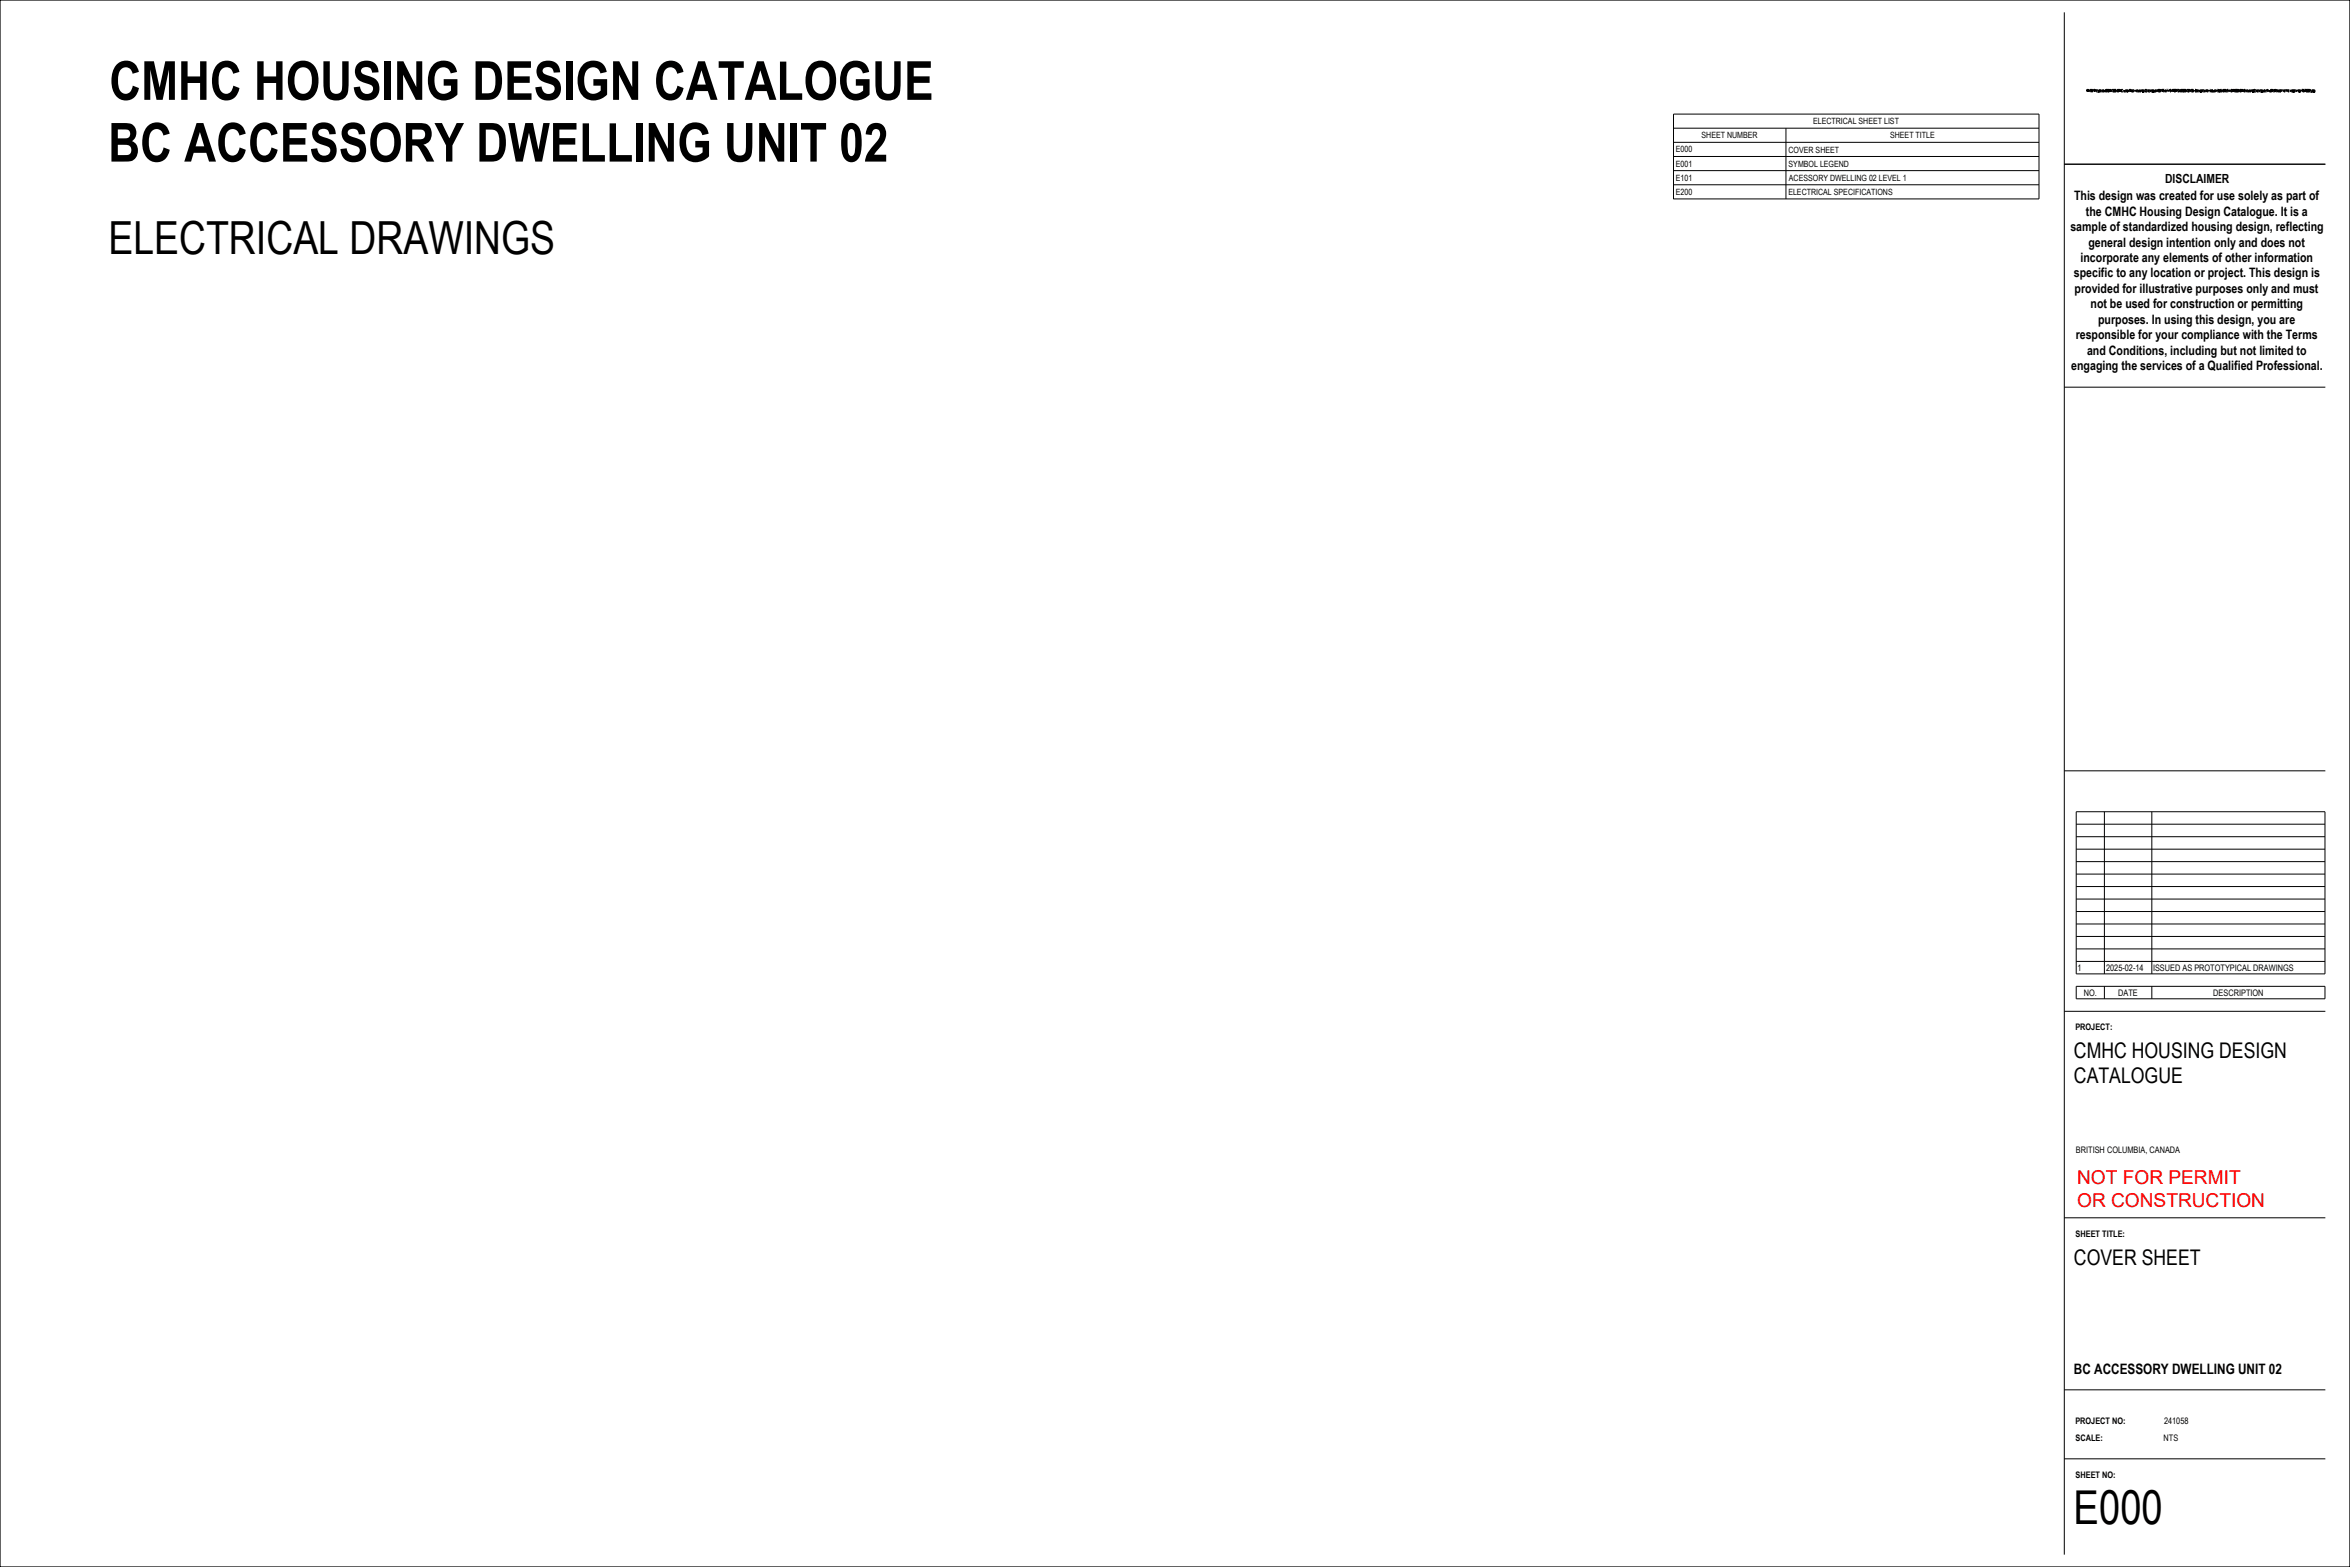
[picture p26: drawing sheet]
<svg xmlns="http://www.w3.org/2000/svg" width="914mm" height="610mm" viewBox="0 0 914 610" stroke-linecap="round" stroke-linejoin="round" font-family="sans-serif">
<defs><g id="words">
<g font-size="21">
<text x="42.5" y="38.8">CMHC HOUSING DESIGN CATALOGUE</text>
<text x="42.1" y="62.9">BC ACCESSORY DWELLING UNIT 02</text>
</g>
<text font-size="18.2" x="806.8" y="592.8">E000</text>
<text font-size="17.7" x="42.2" y="98.8">ELECTRICAL DRAWINGS</text>
<g font-size="8.4">
<text x="807" y="411.7">CMHC HOUSING DESIGN</text>
<text x="807" y="421.4">CATALOGUE</text>
<text x="807" y="492">COVER SHEET</text>
</g>
<g font-size="7.4" fill="#f00">
<text x="808.2" y="460.8">NOT FOR PERMIT</text>
<text x="808.2" y="469.7">OR CONSTRUCTION</text>
</g>
<text font-size="5.6" x="807" y="534.5">BC ACCESSORY DWELLING UNIT 02</text>
<g font-size="5">
<text x="807" y="77.9">This design was created for use solely as part of</text>
<text x="811.7" y="83.9">the CMHC Housing Design Catalogue. It is a</text>
<text x="805.6" y="89.9">sample of standardized housing design, reflecting</text>
<text x="812.6" y="95.9">general design intention only and does not</text>
<text x="809.5" y="101.9">incorporate any elements of other information</text>
<text x="806.9" y="108">specific to any location or project. This design is</text>
<text x="807.3" y="114">provided for illustrative purposes only and must</text>
<text x="813.4" y="120">not be used for construction or permitting</text>
<text x="816.4" y="126">purposes. In using this design, you are</text>
<text x="807.7" y="132">responsible for your compliance with the Terms</text>
<text x="812.1" y="138">and Conditions, including but not limited to</text>
<text x="805.9" y="144">engaging the services of a Qualified Professional.</text>
</g>
<text font-size="4.9" x="842.5" y="71">DISCLAIMER</text>
<g font-size="3.5">
<text x="808.3" y="377.7">1</text>
<text x="819.5" y="377.7">2025-02-14</text>
<text x="837.8" y="377.7">ISSUED AS PROTOTYPICAL DRAWINGS</text>
<text x="810.8" y="387.4">NO.</text>
<text x="824.2" y="387.4">DATE</text>
<text x="861.2" y="387.4">DESCRIPTION</text>
<text x="807.5" y="400.9">PROJECT:</text>
<text x="807.8" y="448.5">BRITISH COLUMBIA, CANADA</text>
<text x="807.6" y="481.2">SHEET TITLE:</text>
<text x="807.5" y="554.1">PROJECT NO:</text>
<text x="842" y="554.1">241058</text>
<text x="807.6" y="560.6">SCALE:</text>
<text x="841.9" y="560.6">NTS</text>
<text x="807.6" y="574.9">SHEET NO:</text>
</g>
<g font-size="3.4">
<text x="662.1" y="53.8">SHEET NUMBER</text>
<text x="705.5" y="48.3">ELECTRICAL SHEET LIST</text>
<text x="735.5" y="53.8">SHEET TITLE</text>
<text x="652.1" y="59.3">E000</text>
<text x="695.9" y="59.3">COVER SHEET</text>
<text x="652.1" y="64.8">E001</text>
<text x="696" y="64.8">SYMBOL LEGEND</text>
<text x="652.1" y="70.3">E101</text>
<text x="696.1" y="70.3">ACESSORY DWELLING 02 LEVEL 1</text>
<text x="652.1" y="75.8">E200</text>
<text x="695.9" y="75.8">ELECTRICAL SPECIFICATIONS</text>
</g>
</g></defs>
<!-- layer: G-ANNO-TTLB-THIN -->
<path d="M0 0h914.3v609.6h-914.3zM803.2 63.9h101.6M803.2 150.6h101.6M803.2 299.9h101.6M803.2 393.4h101.6M803.2 473.8h101.6M803.2 540.7h101.6M803.2 567.5h101.6" fill="none" stroke="#000" stroke-width=".39"/>
<!-- layer: G-ANNO-TTLB-MEDM -->
<path d="M803.2 4.8v600" fill="none" stroke="#000" stroke-width=".39"/>
<!-- layer: G-ANNO-TTLB -->
<g fill="none" stroke="#000" stroke-width=".91" stroke-linecap="butt">
<path d="M812.2 35.5v-.5l.2 .4 .1-.4v.5M812.7 35.2v.3M812.9 35l.3 .5M813.4 35.1h.3l-.1 .4zM813.8 35.1h.3l-.1 .4zM814.8 35.3l.3-.2-.3-.1v.5M815.3 35.2v.3M815.7 35.3l-.4 .1M815.9 35.2l.3 .1-.1 .2zM816.6 35.2v.4h-.2M816.6 35v.1M816.8 35.4l.3-.2-.3 .1 .3 .2"/>
<path d="M817.7 35.2l-.4 .1 .4 .2M817.9 35.2h.3M818 35l.2 .5M818.7 35.2l-.3 .3M818.9 35l.4 .5M819.4 35.1h.4l-.4 .3 .4 .1M820 35.1h.2l-.1 .4zM820.4 35.1h.3l-.3 .3 .3 .1M821.3 35.4h-.4l.3-.4v.5M821.4 35.3h.4M822 35.1h.2l-.1 .4zM822.4 35.1l.3-.1-.1 .3"/>
<path d="M822.7 35.3v.2h-.3M823.3 35h-.4l.4 .3-.4 .2M824.3 35.1h-.3v.4h.3M824.5 35.5v-.5l.2 .4 .1-.4v.5M825 35.3h.4M825 35v.5M825.4 35v.5M825.9 35.1h-.4v.4h.4M826.6 35v.5h.3M827.2 35.2l.2 .3h-.3zM827.6 35.2l.1 .3 .3-.3M828.7 35.3l.3-.2-.3-.1v.5"/>
<path d="M828.8 35.3l.2 .2M829.2 35v.5M829.7 35.2l-.3 .1 .2 .2h-.2M829.9 35.4l.3-.2-.3 .1 .3 .2M831 35.3h.3M831 35v.5M831.3 35v.5M831.5 35.3l.2-.1 .1 .3zM832 35.2l.1 .3 .3-.1M832.4 35.2v.3M832.9 35.2l-.4 .3M833.1 35v.5"/>
<path d="M833.2 35.4l.3-.2 .1 .3M833.2 35.2v.3M834.1 35.5h-.3v-.3l.3 .4h-.3M835.2 35.1h-.4l.1 .4h.3M835.4 35.2l.1 .3zM835.6 35.5h.1M835.9 35.2h.3M836 35l.2 .5M836.4 35.3l.2 .2zM836.6 35.5h.1M836.9 35l.1 .5M837.2 35.2l.2 .3z"/>
<path d="M838 35.5h-.3l.1-.3 .2 .4h-.3M838.2 35.2l.1 .3 .3-.1M838.6 35.2v.3M838.7 35.4l.3-.2-.3 .1 .3 .2M839.3 35l.3 .5M839.8 35.1h.2v.4zM840.3 35.3v-.3l.2 .1-.2 .4 .2-.2M841.2 35.3l.4-.2-.4-.1v.5M841.4 35.3l.2 .2M841.8 35.3h.1M842.1 35h-.3v.5h.3M842.3 35l.3 .5 .2-.5"/>
<path d="M843 35.5h.2M843 35h.2M843.1 35v.5M843.3 35h.4M843.5 35v.5M843.9 35l.3 .5M844.4 35.3h.2M844.7 35h-.3v.5h.3M844.9 35l.4 .5M845.3 35l-.4 .5M845.4 35.3l.4-.2-.4-.1v.5M846 35h.3v.5h-.3z"/>
<path d="M846.5 35.3l.3-.2-.3-.1v.5M846.6 35.3l.2 .2M847 35h.4M847.2 35v.5M847.9 35.1h-.4l.3 .4h-.3M848.1 35l.3 .5M848.6 35.1h.3l-.3 .3 .3 .1M849.1 35.1h.3l-.1 .4zM849.5 35.1h.4l-.4 .3 .4 .1M850.4 35h-.3l.3 .3-.3 .2M850.6 35.3h.3M851.1 35.1h.3l-.1 .4z"/>
<path d="M851.6 35.1h.3l-.3 .3 .3 .1M852.1 35.3h.3M852.6 35.1h.3l-.1 .4zM853.4 35h-.4l.4 .3-.4 .2M854.1 35l.3 .3M854.2 35.3l.2 .2h-.3M854.2 35v.5M854.6 35.3l.3 .2zM854.9 35.5h.1M855.5 35.2l-.4 .1 .4 .2M855.7 35v.5M855.8 35.4l.2 .1"/>
<path d="M856 35.2l-.3 .2M856.5 35.5h-.3l.1-.3 .2 .4h-.3M856.7 35.2v.3M857.1 35.3l-.4 .1M857.3 35.2l.2 .3h-.3zM857.8 35.2v.3l.3-.1M858.1 35.2v.3M858.3 35.4l.2-.2 .1 .3M858.3 35.2v.3M858.8 35.3l.4 .1-.3 .1zM859.2 35v.5M859.9 35.5h.1"/>
<path d="M859.9 35h.1M859.9 35v.5M860.6 35.2l-.4 .1 .3 .2h-.3M861.1 35.2h-.3l.3 .3h-.4M861.3 35.2v.3l.3-.1M861.6 35.2v.3M861.8 35.4l.2-.2-.2 .1 .2 .2M862.3 35l.3 .5M862.8 35l.4 .1v.4h-.4M862.9 35v.5M863.3 35l.2 .5 .4-.5M864.4 35l-.4 .1 .1 .4h.3l-.1-.2"/>
<path d="M864.6 35l.3 .5M865.4 35l-.3 .2 .3 .3-.3-.2M865.6 35.3l.4-.2-.4-.1v.5M866.1 35v.5h.4M866.7 35.3h.1M867 35h-.3v.5h.3M867.2 35l.3 .5M867.5 35l-.3 .5M867.7 35l.4 .5M868.2 35.1h.4l-.4 .3 .4 .1M869.1 35.4h-.3l.2-.4v.5M869.3 35.1l.1 .4"/>
<path d="M869.3 35.5h.2M869.6 35.1h.3l-.1 .4zM870.4 35h-.3l.3 .3-.3 .2M870.7 35.3v-.3l.2 .2-.3 .3h.3v-.2M871.1 35.3h.4M872 35.1h-.4v.4h.4M872.2 35.5v-.5l.1 .4 .2-.4v.5M872.7 35.3h.3M872.7 35v.5M873 35v.5M873.6 35.1h-.4l.1 .4h.3M873.7 35.3h.4"/>
<path d="M873.7 35v.5M874.1 35v.5M874.4 35.2l.1 .3zM874.8 35.2l.1 .3 .2-.1M875.1 35.2v.3M875.7 35.2h-.3l.3 .3h-.4M875.8 35v.5M876 35.4l.3-.2 .1 .3M876 35.2v.3M876.9 35.5h-.4l.1-.3 .3 .4h-.4M877.4 35.1h-.3v.4h.3M877.7 35.2l.1 .3z"/>
<path d="M877.8 35.5h.1M878.1 35.2h.4M878.3 35l.2 .5M878.7 35.2l.1 .3zM878.9 35.5h.1M879.2 35v.5M879.5 35.2l.2 .3zM880.3 35.5h-.4l.1-.3 .3 .4h-.4M880.4 35.2l.2 .3 .2-.1M880.8 35.2v.3M881 35.4l.3-.2-.3 .1 .3 .2M881.5 35.6h.3"/>
<path d="M882 35.5l.2-.5 .2 .5M882 35.4h.4M882.5 35.3h.4M883.1 35.2l.1 .3 .2-.3M883.6 35.1h.3l-.3 .3 .3 .1M884.5 35.4h-.4l.3-.4v.5M884.6 35.6h.4M885.2 35.5v-.5l.1 .4 .2-.4v.5M885.8 35.2l.1 .3zM886.6 35.2l-.4 .3M886.7 35.2h.4M886.9 35l.2 .5"/>
<path d="M887.3 35.4l.2-.2-.2 .1 .2 .2M887.8 35.2v.3M888.1 35.3l-.3 .1M888.3 35.3h.4M889.2 35.2l-.4 .1 .4 .2M889.4 35.3l.1 .1M889.4 35.2v.3M889.5 35.3l.2 .2M889.9 35.4l.2-.2 .1 .3M889.9 35v.5M890.8 35.2l-.4 .1 .4 .2M890.9 35.3h.4"/>
<path d="M891.5 35v.5M891.8 35.2l.2 .3zM892.6 35.5h-.4l.1-.3 .3 .4h-.4M892.9 35.2l.2 .1-.1 .2zM893.3 35.3h.3M893.8 35l.1 .5M894.1 35.2v.3M894.4 35.3l-.3 .1M894.9 35.5h-.3l.1-.3 .2 .4h-.3M895.1 35.3h.4M895.6 35h.4l-.3 .5M896.4 35l-.2 .5h.3l-.3-.2"/>
<path d="M896.7 35h.3l-.2 .5M897.2 35.1h.3l-.1 .4zM897.7 35.1l.2-.1 .1 .4-.3 .1M898.3 35.3v-.3l.2 .1-.2 .4 .1-.2M898.7 35.1l.1 .4M898.7 35.5h.2M899.5 35.2v.4h-.3M899.5 35v.1M899.7 35.3h.3l-.3 .2M899.7 35.2v.5M900.5 35.5h-.3l.1-.3 .2 .4h-.3"/>
</g>
<!-- layer: A-DETL-THIN -->
<g fill="none" stroke="#000" stroke-width=".39">
<path d="M807.9 315.8h96.8v63.1h-96.8zM818.8 315.8v63.1M837.3 315.8v63.1M807.9 320.6h96.8M807.9 325.5h96.8M807.9 330.3h96.8M807.9 335.2h96.8M807.9 340h96.8M807.9 344.9h96.8M807.9 349.8h96.8M807.9 354.6h96.8M807.9 359.5h96.8"/>
<path d="M807.9 364.3h96.8M807.9 369.1h96.8M807.9 374h96.8M807.9 383.7h96.8v4.9h-96.8zM818.8 383.7v4.9M837.3 383.7v4.9"/>
</g>
<!-- layer: 0 -->
<path d="M651.2 44.4h142.2v33h-142.2zM651.2 49.9h142.2M651.2 55.4h142.2M694.9 49.9v27.5M651.2 60.9h142.2M651.2 66.4h142.2M651.2 71.9h142.2" fill="none" stroke="#000" stroke-width=".39"/>
<use href="#words"/>
</svg>
